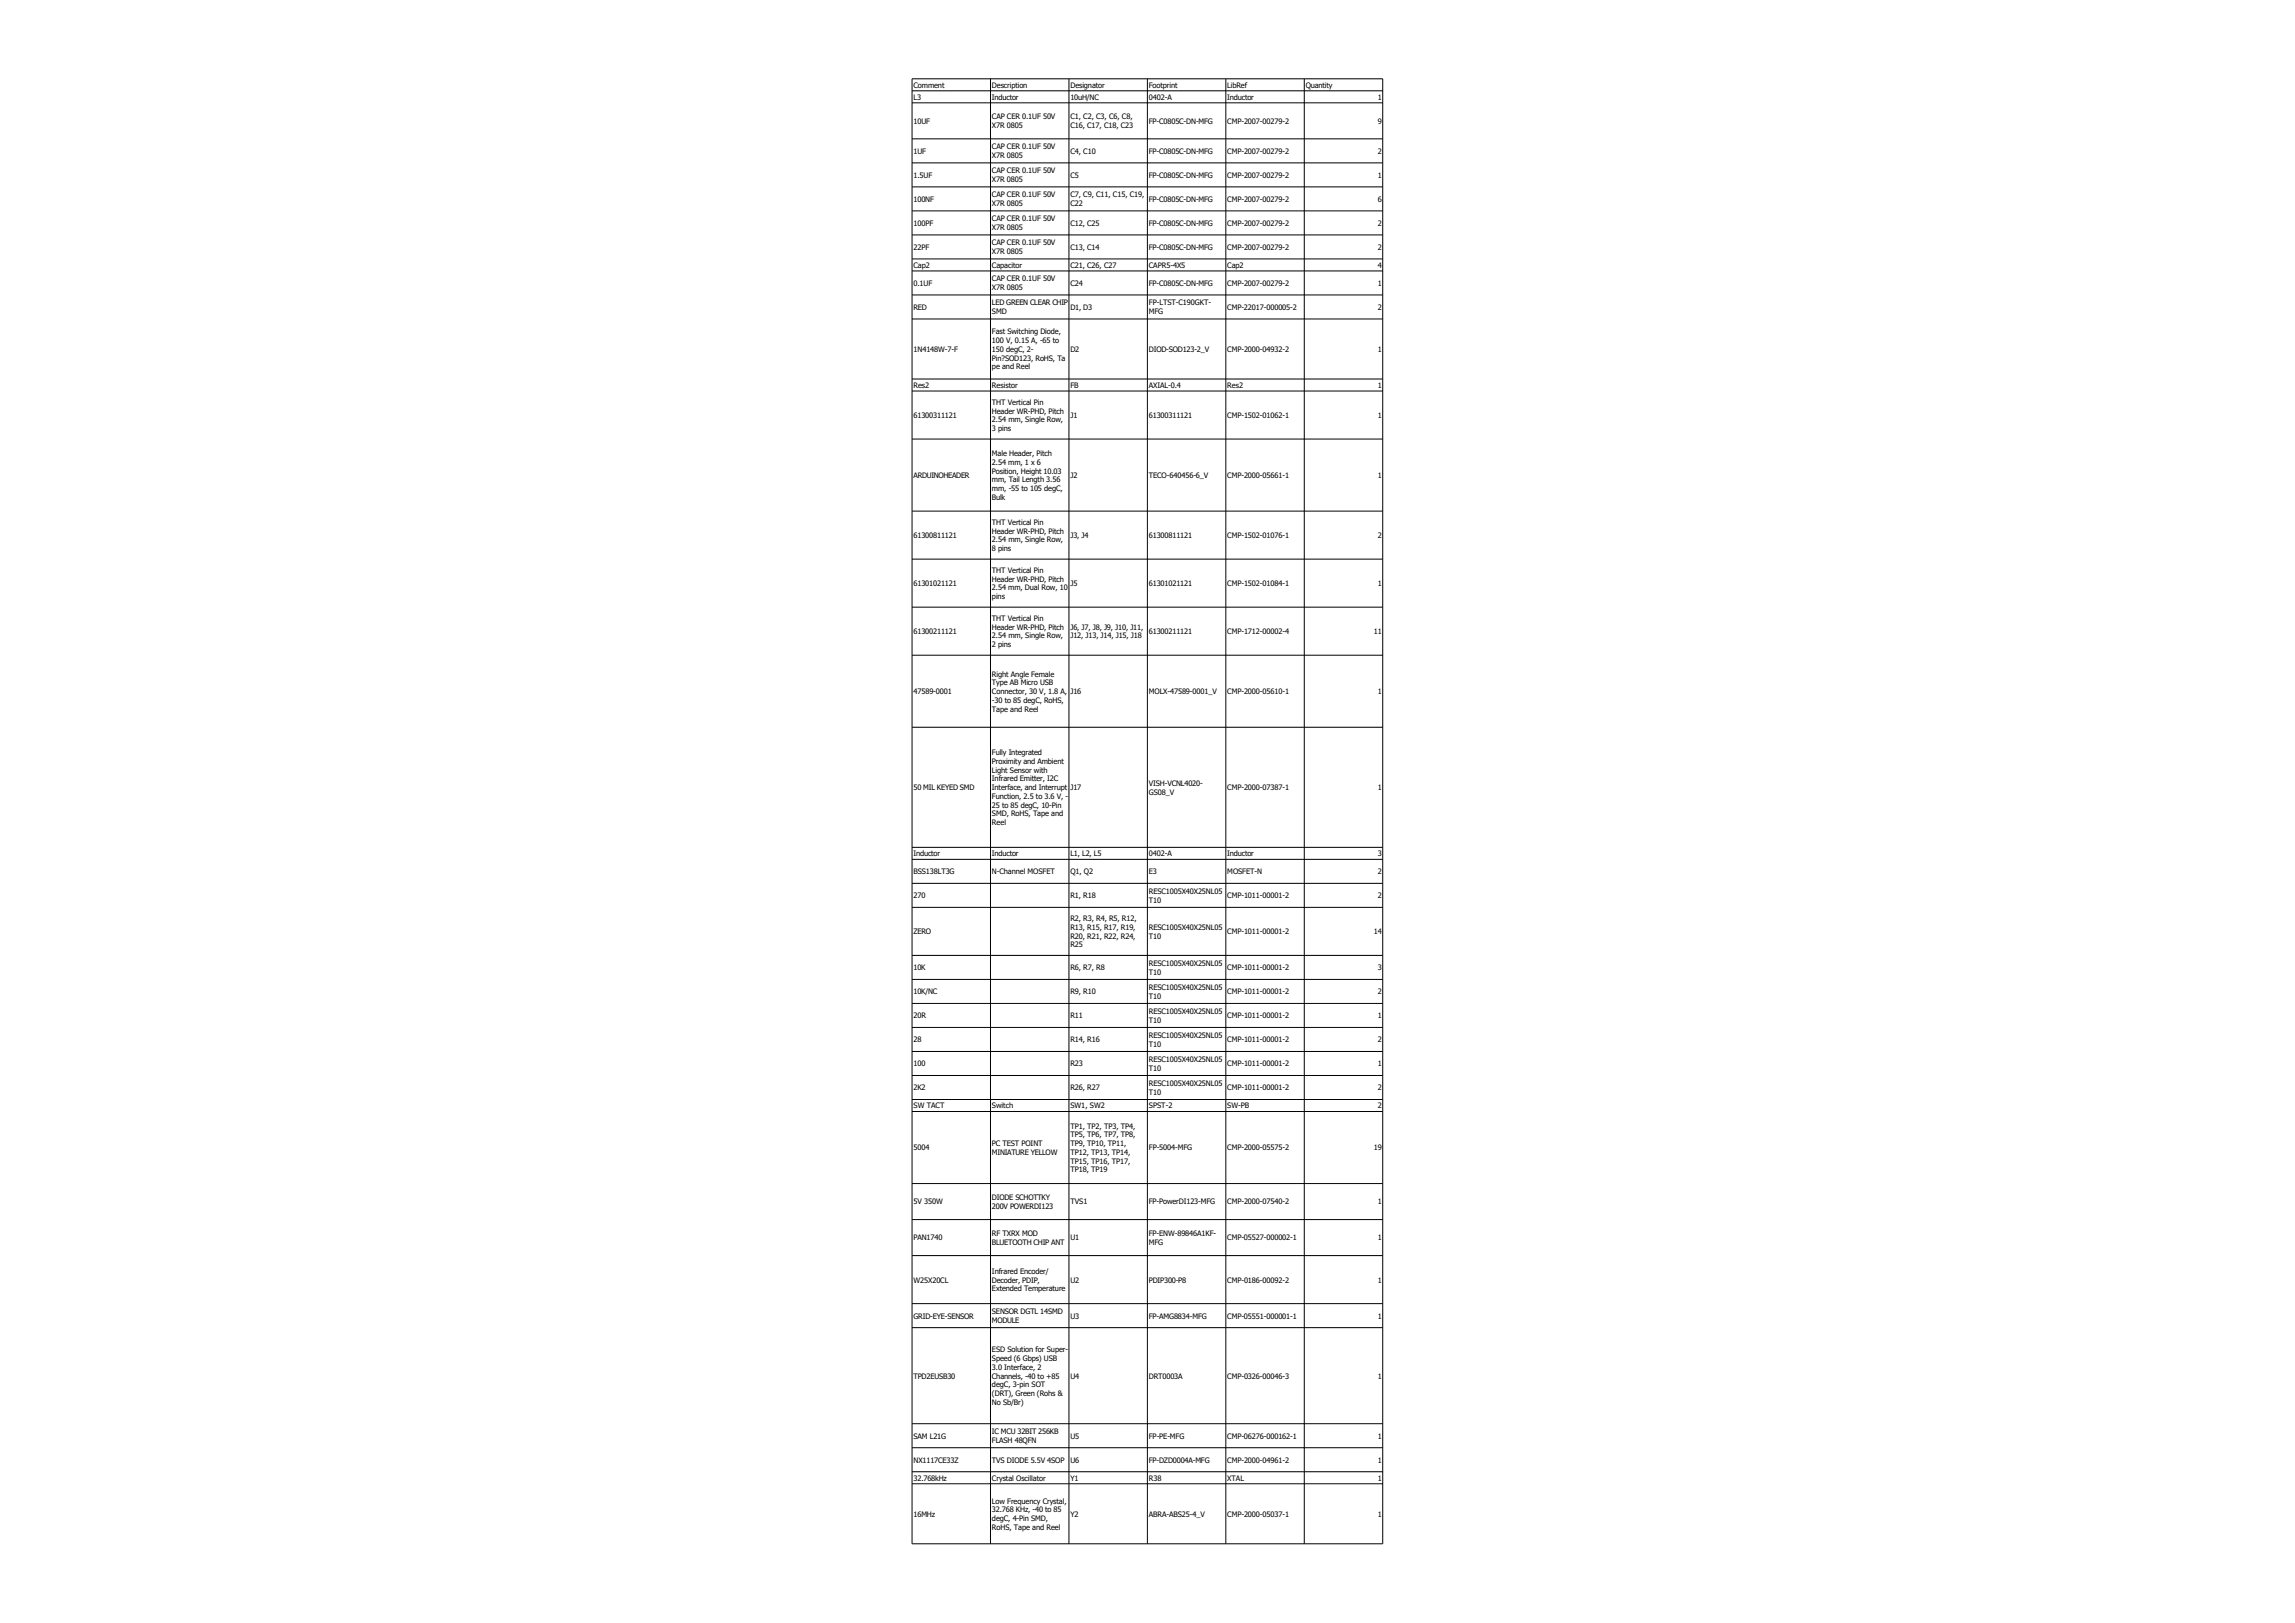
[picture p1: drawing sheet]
<svg xmlns="http://www.w3.org/2000/svg" width="297mm" height="210mm" viewBox="0 0 297 210" stroke-linecap="round" stroke-linejoin="round" font-family="sans-serif">
<defs><g id="words">
<g font-size="1">
<text x="118.2" y="11.4">Comment</text>
<text x="128.3" y="11.4">Description</text>
<text x="138.5" y="11.4">Designator</text>
<text x="148.6" y="11.4">Footprint</text>
<text x="158.8" y="11.4">LibRef</text>
<text x="168.9" y="11.4">Quantity</text>
<text x="118.2" y="12.9">L3</text>
<text x="118.2" y="16">10UF</text>
<text x="128.3" y="12.9">Inductor</text>
<text x="128.3" y="15.4">CAP CER 0.1UF 50V</text>
<text x="128.3" y="16.6">X7R 0805</text>
<text x="138.5" y="12.9">10uH/NC</text>
<text x="138.5" y="15.4">C1, C2, C3, C6, C8,</text>
<text x="138.5" y="16.6">C16, C17, C18, C23</text>
<text x="148.6" y="12.9">0402-A</text>
<text x="148.6" y="16">FP-C0805C-DN-MFG</text>
<text x="158.8" y="12.9">Inductor</text>
<text x="158.8" y="16">CMP-2007-00279-2</text>
<text x="178.3" y="12.9">1</text>
<text x="178.3" y="16">9</text>
<text x="118.2" y="19.9">1UF</text>
<text x="118.2" y="23">1.5UF</text>
<text x="128.3" y="19.3">CAP CER 0.1UF 50V</text>
<text x="128.3" y="20.5">X7R 0805</text>
<text x="128.3" y="22.4">CAP CER 0.1UF 50V</text>
<text x="128.3" y="23.6">X7R 0805</text>
<text x="138.5" y="19.9">C4, C10</text>
<text x="138.5" y="23">C5</text>
<text x="148.6" y="19.9">FP-C0805C-DN-MFG</text>
<text x="148.6" y="23">FP-C0805C-DN-MFG</text>
<text x="158.8" y="19.9">CMP-2007-00279-2</text>
<text x="158.8" y="23">CMP-2007-00279-2</text>
<text x="178.3" y="19.9">2</text>
<text x="178.3" y="23">1</text>
<text x="118.2" y="26.1">100NF</text>
<text x="118.2" y="29.2">100PF</text>
<text x="128.3" y="25.6">CAP CER 0.1UF 50V</text>
<text x="128.3" y="26.7">X7R 0805</text>
<text x="128.3" y="28.7">CAP CER 0.1UF 50V</text>
<text x="128.3" y="29.8">X7R 0805</text>
<text x="138.5" y="25.6">C7, C9, C11, C15, C19,</text>
<text x="138.5" y="26.7">C22</text>
<text x="138.5" y="29.2">C12, C25</text>
<text x="148.6" y="26.1">FP-C0805C-DN-MFG</text>
<text x="148.6" y="29.2">FP-C0805C-DN-MFG</text>
<text x="158.8" y="26.1">CMP-2007-00279-2</text>
<text x="158.8" y="29.2">CMP-2007-00279-2</text>
<text x="178.3" y="26.1">6</text>
<text x="178.3" y="29.2">2</text>
<text x="118.2" y="32.3">22PF</text>
<text x="118.2" y="34.7">Cap2</text>
<text x="128.3" y="31.8">CAP CER 0.1UF 50V</text>
<text x="128.3" y="32.9">X7R 0805</text>
<text x="128.3" y="34.7">Capacitor</text>
<text x="138.5" y="32.3">C13, C14</text>
<text x="138.5" y="34.7">C21, C26, C27</text>
<text x="148.6" y="32.3">FP-C0805C-DN-MFG</text>
<text x="148.6" y="34.7">CAPR5-4X5</text>
<text x="158.8" y="32.3">CMP-2007-00279-2</text>
<text x="158.8" y="34.7">Cap2</text>
<text x="178.3" y="32.3">2</text>
<text x="178.3" y="34.7">4</text>
<text x="118.2" y="37">0.1UF</text>
<text x="118.2" y="40.1">RED</text>
<text x="128.3" y="36.4">CAP CER 0.1UF 50V</text>
<text x="128.3" y="37.6">X7R 0805</text>
<text x="128.3" y="39.5">LED GREEN CLEAR CHIP</text>
<text x="128.3" y="40.7">SMD</text>
<text x="138.5" y="37">C24</text>
<text x="138.5" y="40.1">D1, D3</text>
<text x="148.6" y="37">FP-C0805C-DN-MFG</text>
<text x="148.6" y="39.5">FP-LTST-C190GKT-</text>
<text x="148.6" y="40.7">MFG</text>
<text x="158.8" y="37">CMP-2007-00279-2</text>
<text x="158.8" y="40.1">CMP-22017-000005-2</text>
<text x="178.3" y="37">1</text>
<text x="178.3" y="40.1">2</text>
<text x="118.2" y="45.5">1N4148W-7-F</text>
<text x="128.3" y="43.3">Fast Switching Diode,</text>
<text x="128.3" y="44.4">100 V, 0.15 A, -65 to</text>
<text x="128.3" y="45.5">150 degC, 2-</text>
<text x="128.3" y="46.7">Pin?SOD123, RoHS, Ta</text>
<text x="128.3" y="47.8">pe and Reel</text>
<text x="138.5" y="45.5">D2</text>
<text x="148.6" y="45.5">DIOD-SOD123-2_V</text>
<text x="158.8" y="45.5">CMP-2000-04932-2</text>
<text x="178.3" y="45.5">1</text>
<text x="118.2" y="50.2">Res2</text>
<text x="128.3" y="50.2">Resistor</text>
<text x="128.3" y="52.4">THT Vertical Pin</text>
<text x="128.3" y="53.5">Header WR-PHD, Pitch</text>
<text x="138.5" y="50.2">FB</text>
<text x="148.6" y="50.2">AXIAL-0.4</text>
<text x="158.8" y="50.2">Res2</text>
<text x="178.3" y="50.2">1</text>
<text x="118.2" y="54.1">61300311121</text>
<text x="128.3" y="54.7">2.54 mm, Single Row,</text>
<text x="128.3" y="55.8">3 pins</text>
<text x="128.3" y="59">Male Header, Pitch</text>
<text x="138.5" y="54.1">J1</text>
<text x="148.6" y="54.1">61300311121</text>
<text x="158.8" y="54.1">CMP-1502-01062-1</text>
<text x="178.3" y="54.1">1</text>
<text x="118.2" y="61.9">ARDUINOHEADER</text>
<text x="128.3" y="60.2">2.54 mm, 1 x 6</text>
<text x="128.3" y="61.3">Position, Height 10.03</text>
<text x="128.3" y="62.4">mm, Tail Length 3.56</text>
<text x="128.3" y="63.6">mm, -55 to 105 degC,</text>
<text x="128.3" y="64.7">Bulk</text>
<text x="138.5" y="61.9">J2</text>
<text x="148.6" y="61.9">TECO-640456-6_V</text>
<text x="158.8" y="61.9">CMP-2000-05661-1</text>
<text x="178.3" y="61.9">1</text>
<text x="118.2" y="69.6">61300811121</text>
<text x="128.3" y="67.9">THT Vertical Pin</text>
<text x="128.3" y="69.1">Header WR-PHD, Pitch</text>
<text x="128.3" y="70.2">2.54 mm, Single Row,</text>
<text x="128.3" y="71.3">8 pins</text>
<text x="138.5" y="69.6">J3, J4</text>
<text x="148.6" y="69.6">61300811121</text>
<text x="158.8" y="69.6">CMP-1502-01076-1</text>
<text x="178.3" y="69.6">2</text>
<text x="118.2" y="75.8">61301021121</text>
<text x="128.3" y="74.2">THT Vertical Pin</text>
<text x="128.3" y="75.3">Header WR-PHD, Pitch</text>
<text x="128.3" y="76.4">2.54 mm, Dual Row, 10</text>
<text x="128.3" y="77.5">pins</text>
<text x="138.5" y="75.8">J5</text>
<text x="148.6" y="75.8">61301021121</text>
<text x="158.8" y="75.8">CMP-1502-01084-1</text>
<text x="178.3" y="75.8">1</text>
<text x="118.2" y="82.1">61300211121</text>
<text x="128.3" y="80.4">THT Vertical Pin</text>
<text x="128.3" y="81.5">Header WR-PHD, Pitch</text>
<text x="128.3" y="82.6">2.54 mm, Single Row,</text>
<text x="128.3" y="83.8">2 pins</text>
<text x="138.5" y="81.5">J6, J7, J8, J9, J10, J11,</text>
<text x="138.5" y="82.6">J12, J13, J14, J15, J18</text>
<text x="148.6" y="82.1">61300211121</text>
<text x="158.8" y="82.1">CMP-1712-00002-4</text>
<text x="177.7" y="82.1">11</text>
<text x="118.2" y="89.8">47589-0001</text>
<text x="128.3" y="87.6">Right Angle Female</text>
<text x="128.3" y="88.7">Type AB Micro USB</text>
<text x="128.3" y="89.8">Connector, 30 V, 1.8 A,</text>
<text x="138.5" y="89.8">J16</text>
<text x="148.6" y="89.8">MOLX-47589-0001_V</text>
<text x="158.8" y="89.8">CMP-2000-05610-1</text>
<text x="178.3" y="89.8">1</text>
<text x="128.3" y="91">-30 to 85 degC, RoHS,</text>
<text x="128.3" y="92.1">Tape and Reel</text>
<text x="128.3" y="97.7">Fully Integrated</text>
<text x="128.3" y="98.9">Proximity and Ambient</text>
<text x="128.3" y="100">Light Sensor with</text>
<text x="128.3" y="101.1">Infrared Emitter, I2C</text>
<text x="148.6" y="101.7">VISH-VCNL4020-</text>
<text x="118.2" y="102.3">50 MIL KEYED SMD</text>
<text x="128.3" y="102.3">Interface, and Interrupt</text>
<text x="128.3" y="103.4">Function, 2.5 to 3.6 V, -</text>
<text x="128.3" y="104.5">25 to 85 degC, 10-Pin</text>
<text x="128.3" y="105.7">SMD, RoHS, Tape and</text>
<text x="128.3" y="106.8">Reel</text>
<text x="138.5" y="102.3">J17</text>
<text x="148.6" y="102.8">GS08_V</text>
<text x="158.8" y="102.3">CMP-2000-07387-1</text>
<text x="178.3" y="102.3">1</text>
<text x="118.2" y="110.8">Inductor</text>
<text x="118.2" y="113.1">BSS138LT3G</text>
<text x="128.3" y="110.8">Inductor</text>
<text x="128.3" y="113.1">N-Channel MOSFET</text>
<text x="138.5" y="110.8">L1, L2, L5</text>
<text x="138.5" y="113.1">Q1, Q2</text>
<text x="148.6" y="110.8">0402-A</text>
<text x="148.6" y="113.1">E3</text>
<text x="158.8" y="110.8">Inductor</text>
<text x="158.8" y="113.1">MOSFET-N</text>
<text x="178.3" y="110.8">3</text>
<text x="178.3" y="113.1">2</text>
<text x="118.2" y="116.3">270</text>
<text x="138.5" y="116.3">R1, R18</text>
<text x="138.5" y="119.2">R2, R3, R4, R5, R12,</text>
<text x="148.6" y="115.7">RESC1005X40X25NL05</text>
<text x="148.6" y="116.8">T10</text>
<text x="158.8" y="116.3">CMP-1011-00001-2</text>
<text x="178.3" y="116.3">2</text>
<text x="118.2" y="120.9">ZERO</text>
<text x="118.2" y="125.6">10K</text>
<text x="138.5" y="120.4">R13, R15, R17, R19,</text>
<text x="138.5" y="121.5">R20, R21, R22, R24,</text>
<text x="138.5" y="122.6">R25</text>
<text x="138.5" y="125.6">R6, R7, R8</text>
<text x="148.6" y="120.4">RESC1005X40X25NL05</text>
<text x="148.6" y="121.5">T10</text>
<text x="148.6" y="125">RESC1005X40X25NL05</text>
<text x="158.8" y="120.9">CMP-1011-00001-2</text>
<text x="158.8" y="125.6">CMP-1011-00001-2</text>
<text x="177.7" y="120.9">14</text>
<text x="178.3" y="125.6">3</text>
<text x="118.2" y="128.7">10K/NC</text>
<text x="118.2" y="131.8">20R</text>
<text x="138.5" y="128.7">R9, R10</text>
<text x="138.5" y="131.8">R11</text>
<text x="148.6" y="126.1">T10</text>
<text x="148.6" y="128.1">RESC1005X40X25NL05</text>
<text x="148.6" y="129.3">T10</text>
<text x="148.6" y="131.2">RESC1005X40X25NL05</text>
<text x="158.8" y="128.7">CMP-1011-00001-2</text>
<text x="158.8" y="131.8">CMP-1011-00001-2</text>
<text x="178.3" y="128.7">2</text>
<text x="178.3" y="131.8">1</text>
<text x="118.2" y="134.9">28</text>
<text x="138.5" y="134.9">R14, R16</text>
<text x="148.6" y="132.4">T10</text>
<text x="148.6" y="134.3">RESC1005X40X25NL05</text>
<text x="148.6" y="135.5">T10</text>
<text x="148.6" y="137.5">RESC1005X40X25NL05</text>
<text x="158.8" y="134.9">CMP-1011-00001-2</text>
<text x="178.3" y="134.9">2</text>
<text x="118.2" y="138">100</text>
<text x="118.2" y="141.1">2K2</text>
<text x="118.2" y="143.5">SW TACT</text>
<text x="128.3" y="143.5">Switch</text>
<text x="138.5" y="138">R23</text>
<text x="138.5" y="141.1">R26, R27</text>
<text x="138.5" y="143.5">SW1, SW2</text>
<text x="148.6" y="138.6">T10</text>
<text x="148.6" y="140.6">RESC1005X40X25NL05</text>
<text x="148.6" y="141.7">T10</text>
<text x="148.6" y="143.5">SPST-2</text>
<text x="158.8" y="138">CMP-1011-00001-2</text>
<text x="158.8" y="141.1">CMP-1011-00001-2</text>
<text x="158.8" y="143.5">SW-PB</text>
<text x="178.3" y="138">1</text>
<text x="178.3" y="141.1">2</text>
<text x="178.3" y="143.5">2</text>
<text x="118.2" y="148.9">5004</text>
<text x="128.3" y="148.3">PC TEST POINT</text>
<text x="128.3" y="149.5">MINIATURE YELLOW</text>
<text x="138.5" y="146.1">TP1, TP2, TP3, TP4,</text>
<text x="138.5" y="147.2">TP5, TP6, TP7, TP8,</text>
<text x="138.5" y="148.3">TP9, TP10, TP11,</text>
<text x="138.5" y="149.5">TP12, TP13, TP14,</text>
<text x="148.6" y="148.9">FP-5004-MFG</text>
<text x="158.8" y="148.9">CMP-2000-05575-2</text>
<text x="177.7" y="148.9">19</text>
<text x="118.2" y="155.9">5V 350W</text>
<text x="128.3" y="155.3">DIODE SCHOTTKY</text>
<text x="138.5" y="150.6">TP15, TP16, TP17,</text>
<text x="138.5" y="151.7">TP18, TP19</text>
<text x="138.5" y="155.9">TVS1</text>
<text x="148.6" y="155.9">FP-PowerDI123-MFG</text>
<text x="158.8" y="155.9">CMP-2000-07540-2</text>
<text x="178.3" y="155.9">1</text>
<text x="118.2" y="160.6">PAN1740</text>
<text x="128.3" y="156.5">200V POWERDI123</text>
<text x="128.3" y="160">RF TXRX MOD</text>
<text x="128.3" y="161.1">BLUETOOTH CHIP ANT</text>
<text x="138.5" y="160.6">U1</text>
<text x="148.6" y="160">FP-ENW-89846A1KF-</text>
<text x="148.6" y="161.1">MFG</text>
<text x="158.8" y="160.6">CMP-05527-000002-1</text>
<text x="178.3" y="160.6">1</text>
<text x="118.2" y="166">W25X20CL</text>
<text x="128.3" y="164.9">Infrared Encoder/</text>
<text x="128.3" y="166">Decoder, PDIP,</text>
<text x="128.3" y="167.1">Extended Temperature</text>
<text x="138.5" y="166">U2</text>
<text x="148.6" y="166">PDIP300-P8</text>
<text x="158.8" y="166">CMP-0186-00092-2</text>
<text x="178.3" y="166">1</text>
<text x="118.2" y="170.7">GRID-EYE-SENSOR</text>
<text x="128.3" y="170.1">SENSOR DGTL 14SMD</text>
<text x="128.3" y="171.2">MODULE</text>
<text x="138.5" y="170.7">U3</text>
<text x="148.6" y="170.7">FP-AMG8834-MFG</text>
<text x="158.8" y="170.7">CMP-05551-000001-1</text>
<text x="178.3" y="170.7">1</text>
<text x="118.2" y="178.4">TPD2EUSB30</text>
<text x="128.3" y="175">ESD Solution for Super-</text>
<text x="128.3" y="176.2">Speed (6 Gbps) USB</text>
<text x="128.3" y="177.3">3.0 Interface, 2</text>
<text x="128.3" y="178.4">Channels, -40 to +85</text>
<text x="128.3" y="179.6">degC, 3-pin SOT</text>
<text x="138.5" y="178.4">U4</text>
<text x="148.6" y="178.4">DRT0003A</text>
<text x="158.8" y="178.4">CMP-0326-00046-3</text>
<text x="178.3" y="178.4">1</text>
<text x="128.3" y="180.7">(DRT), Green (Rohs &amp;</text>
<text x="128.3" y="181.8">No Sb/Br)</text>
<text x="128.3" y="185.6">IC MCU 32BIT 256KB</text>
<text x="118.2" y="186.2">SAM L21G</text>
<text x="118.2" y="189.3">NX1117CE33Z</text>
<text x="118.2" y="191.6">32.768kHz</text>
<text x="128.3" y="186.8">FLASH 48QFN</text>
<text x="128.3" y="189.3">TVS DIODE 5.5V 4SOP</text>
<text x="128.3" y="191.6">Crystal Oscillator</text>
<text x="138.5" y="186.2">U5</text>
<text x="138.5" y="189.3">U6</text>
<text x="138.5" y="191.6">Y1</text>
<text x="148.6" y="186.2">FP-PE-MFG</text>
<text x="148.6" y="189.3">FP-DZD0004A-MFG</text>
<text x="148.6" y="191.6">R38</text>
<text x="158.8" y="186.2">CMP-06276-000162-1</text>
<text x="158.8" y="189.3">CMP-2000-04961-2</text>
<text x="158.8" y="191.6">XTAL</text>
<text x="178.3" y="186.2">1</text>
<text x="178.3" y="189.3">1</text>
<text x="178.3" y="191.6">1</text>
<text x="118.2" y="196.3">16MHz</text>
<text x="128.3" y="194.6">Low Frequency Crystal,</text>
<text x="128.3" y="195.7">32.768 KHz, -40 to 85</text>
<text x="128.3" y="196.9">degC, 4-Pin SMD,</text>
<text x="128.3" y="198">RoHS, Tape and Reel</text>
<text x="138.5" y="196.3">Y2</text>
<text x="148.6" y="196.3">ABRA-ABS25-4_V</text>
<text x="158.8" y="196.3">CMP-2000-05037-1</text>
<text x="178.3" y="196.3">1</text>
</g>
</g></defs>
<g fill="none" stroke="#000" stroke-width=".13">
<path d="M118 10.2h60.9v189.6h-60.9zM118 11.8h60.9M118 13.3h60.9M118 18h60.9M128.1 10.2v189.6M138.3 10.2v189.6M148.4 10.2v189.6M158.6 10.2v189.6M168.7 10.2v189.6M118 21.1h60.9M118 24.2h60.9M118 27.3h60.9"/>
<path d="M118 30.4h60.9M118 33.5h60.9M118 35.1h60.9M118 38.2h60.9M118 41.3h60.9M118 49.1h60.9M118 50.6h60.9M118 56.8h60.9M118 66.1h60.9M118 72.4h60.9M118 78.6h60.9M118 84.8h60.9"/>
<path d="M118 94.1h60.9M118 109.7h60.9M118 111.2h60.9M118 114.3h60.9M118 117.4h60.9M118 123.7h60.9M118 126.8h60.9M118 129.9h60.9M118 133h60.9M118 136.1h60.9M118 139.2h60.9M118 142.3h60.9"/>
<path d="M118 143.9h60.9M118 153.2h60.9M118 157.8h60.9M118 162.5h60.9M118 168.7h60.9M118 171.8h60.9M118 184.3h60.9M118 187.4h60.9M118 190.5h60.9M118 192h60.9"/>
</g>
<use href="#words"/>
</svg>
